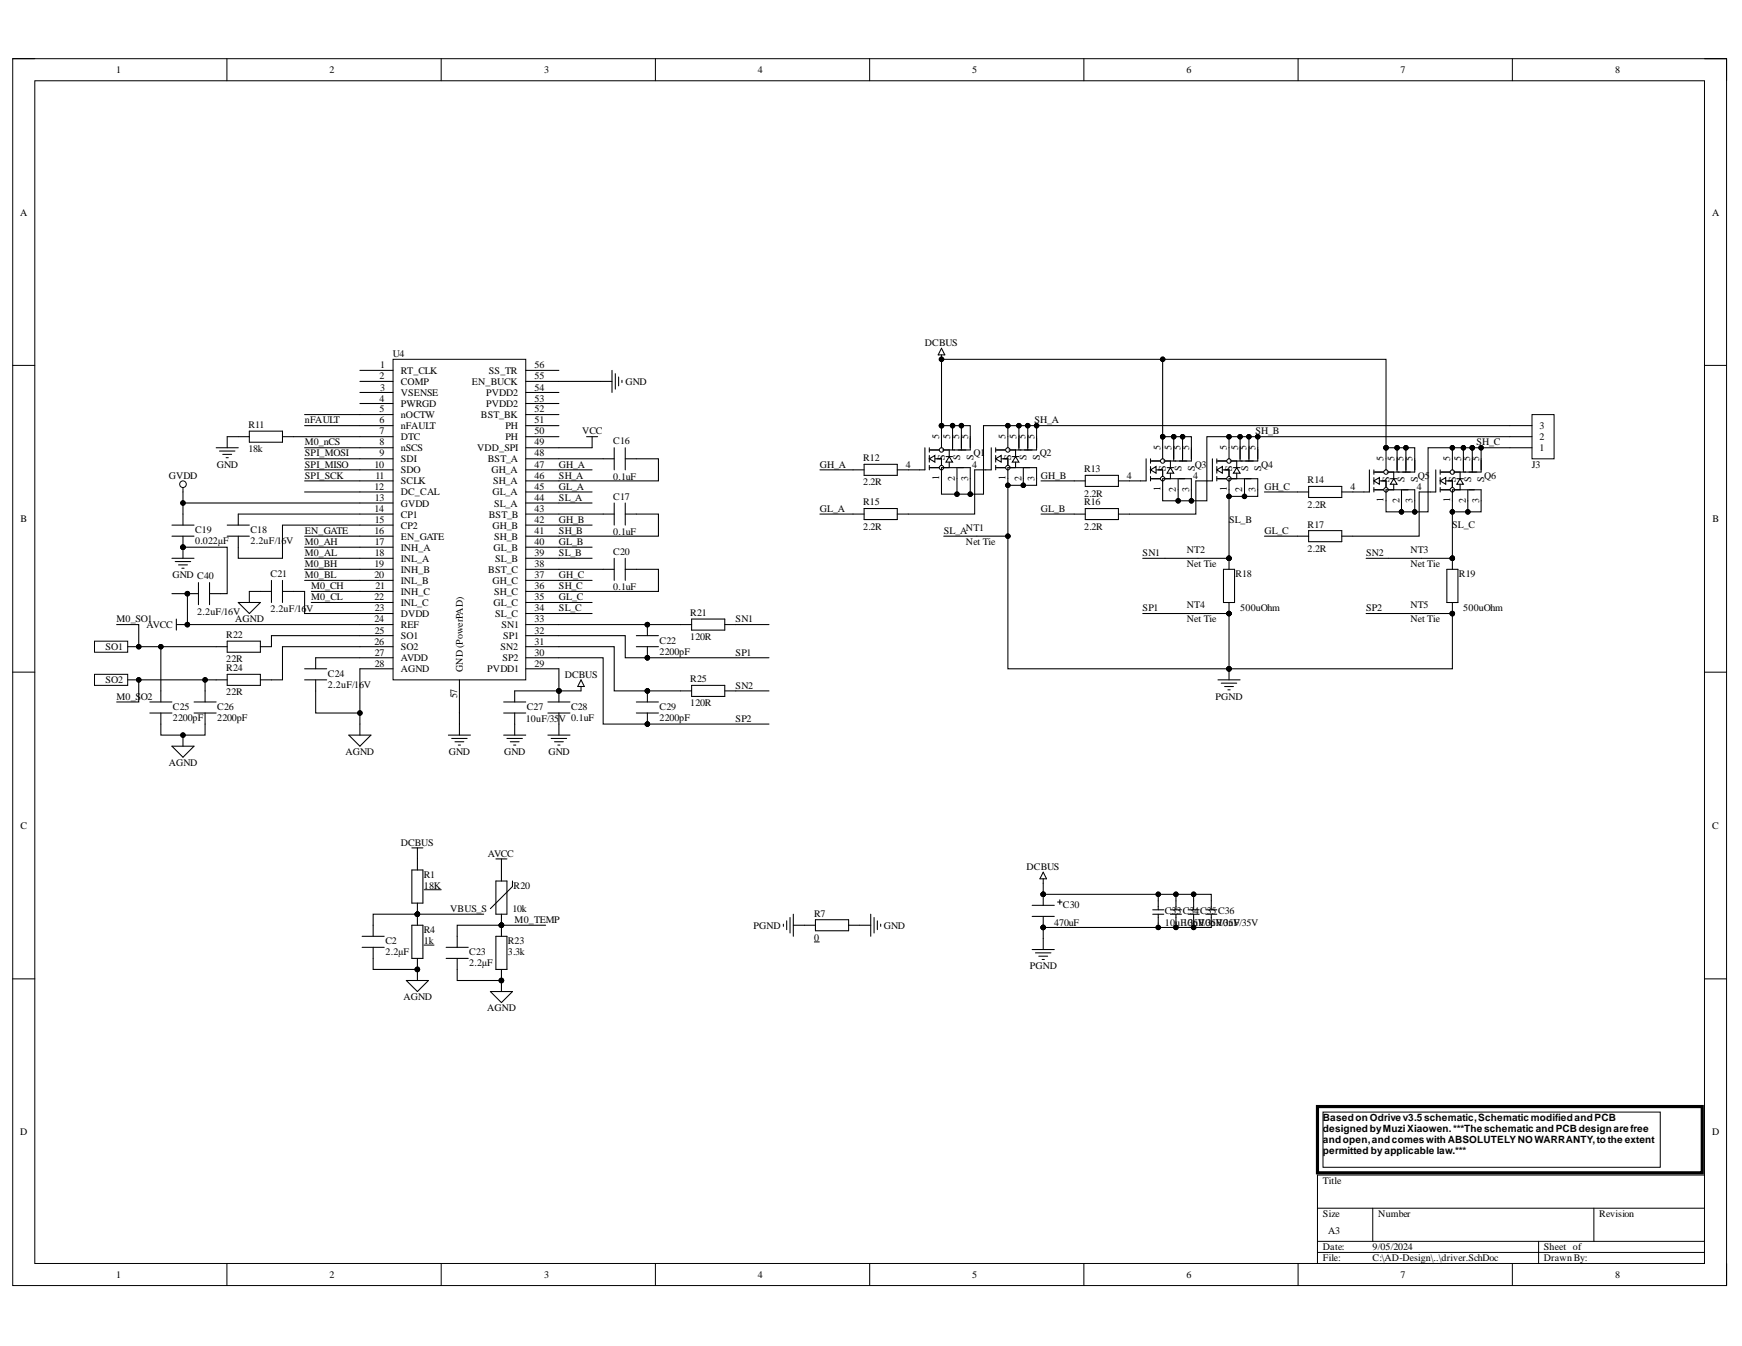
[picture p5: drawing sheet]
<svg xmlns="http://www.w3.org/2000/svg" width="279mm" height="216mm" viewBox="0 0 279 216" stroke-linecap="round" stroke-linejoin="round" font-family="sans-serif">
<defs><g id="words">
<g font-size="1.6">
<text x="18.6" y="11.8">1</text>
<text x="52.9" y="11.8">2</text>
<text x="87.3" y="11.8">3</text>
<text x="121.5" y="11.8">4</text>
<text x="155.9" y="11.8">5</text>
<text x="190.3" y="11.8">6</text>
<text x="224.6" y="11.8">7</text>
<text x="259" y="11.8">8</text>
<text x="3.2" y="34.6">A</text>
<text x="274.6" y="34.6">A</text>
<text x="61" y="59.1">1</text>
<text x="63" y="57.3">U4</text>
<text x="64.3" y="59.9">RT_CLK</text>
<text x="78.4" y="59.9">SS_TR</text>
<text x="85.8" y="59.1">56</text>
<text x="148.3" y="55.5">DCBUS</text>
<text x="60.9" y="60.9">2</text>
<text x="60.9" y="64.4">4</text>
<text x="61" y="62.6">3</text>
<text x="64.3" y="61.7">COMP</text>
<text x="64.3" y="63.5">VSENSE</text>
<text x="64.3" y="65.3">PWRGD</text>
<text x="75.7" y="61.7">EN_BUCK</text>
<text x="78" y="65.3">PVDD2</text>
<text x="78" y="63.5">PVDD2</text>
<text x="85.8" y="64.4">53</text>
<text x="85.8" y="62.6">54</text>
<text x="85.8" y="60.9">55</text>
<text x="100.3" y="61.7">GND</text>
<text x="39.8" y="68.6">R11</text>
<text x="48.9" y="71.4">M0_nCS</text>
<text x="48.9" y="67.9">nFAULT</text>
<text x="60.9" y="66.1">5</text>
<text x="60.9" y="67.9">6</text>
<text x="60.9" y="69.7">7</text>
<text x="60.9" y="71.4">8</text>
<text x="64.3" y="67">nOCTW</text>
<text x="64.3" y="68.8">nFAULT</text>
<text x="64.3" y="70.6">DTC</text>
<text x="77.1" y="67">BST_BK</text>
<text x="81.1" y="70.6">PH</text>
<text x="81.1" y="68.8">PH</text>
<text x="85.8" y="71.4">49</text>
<text x="85.8" y="69.7">50</text>
<text x="85.8" y="67.9">51</text>
<text x="85.8" y="66.1">52</text>
<text x="93.4" y="69.7">VCC</text>
<text x="98.4" y="71.3">C16</text>
<text x="150.6" y="70.4" transform="rotate(-90 150.6 70.4)">5</text>
<text x="152.4" y="70.4" transform="rotate(-90 152.4 70.4)">5</text>
<text x="153.8" y="70.4" transform="rotate(-90 153.8 70.4)">5</text>
<text x="155.3" y="70.4" transform="rotate(-90 155.3 70.4)">5</text>
<text x="161.3" y="70.4" transform="rotate(-90 161.3 70.4)">5</text>
<text x="163.1" y="70.4" transform="rotate(-90 163.1 70.4)">5</text>
<text x="164.5" y="70.4" transform="rotate(-90 164.5 70.4)">5</text>
<text x="165.9" y="70.4" transform="rotate(-90 165.9 70.4)">5</text>
<text x="165.9" y="67.9">SH_A</text>
<text x="201.4" y="69.7">SH_B</text>
<text x="236.8" y="71.4">SH_C</text>
<text x="246.9" y="70.6">2</text>
<text x="246.9" y="68.8">3</text>
<text x="27.1" y="76.8">GVDD</text>
<text x="34.8" y="75">GND</text>
<text x="39.8" y="72.5">18k</text>
<text x="48.9" y="76.8">SPI_SCK</text>
<text x="48.9" y="75">SPI_MISO</text>
<text x="48.9" y="73.2">SPI_MOSI</text>
<text x="60" y="75">10</text>
<text x="60.2" y="76.8">11</text>
<text x="60.9" y="73.2">9</text>
<text x="64.3" y="72.4">nSCS</text>
<text x="64.3" y="74.1">SDI</text>
<text x="64.3" y="75.9">SDO</text>
<text x="64.3" y="77.7">SCLK</text>
<text x="76.5" y="72.4">VDD_SPI</text>
<text x="78.2" y="74.1">BST_A</text>
<text x="78.8" y="75.9">GH_A</text>
<text x="79.1" y="77.7">SH_A</text>
<text x="85.8" y="76.8">46</text>
<text x="85.8" y="75">47</text>
<text x="85.8" y="73.2">48</text>
<text x="89.6" y="75">GH_A</text>
<text x="89.6" y="76.8">SH_A</text>
<text x="98.4" y="76.9">0.1uF</text>
<text x="131.5" y="75">GH_A</text>
<text x="138.4" y="74">R12</text>
<text x="138.4" y="77.9">2.2R</text>
<text x="145.3" y="75">4</text>
<text x="150.6" y="77" transform="rotate(-90 150.6 77)">1</text>
<text x="151.5" y="73.8" transform="rotate(-90 151.5 73.8)">S</text>
<text x="153.2" y="77.2" transform="rotate(-90 153.2 77.2)">2</text>
<text x="154" y="73.8" transform="rotate(-90 154 73.8)">S</text>
<text x="155.3" y="77.1" transform="rotate(-90 155.3 77.1)">3</text>
<text x="155.9" y="75">4</text>
<text x="156.1" y="73.8" transform="rotate(-90 156.1 73.8)">S</text>
<text x="156.1" y="73.2">Q1</text>
<text x="161.3" y="77" transform="rotate(-90 161.3 77)">1</text>
<text x="162.2" y="73.8" transform="rotate(-90 162.2 73.8)">S</text>
<text x="163.8" y="77.2" transform="rotate(-90 163.8 77.2)">2</text>
<text x="164.7" y="73.8" transform="rotate(-90 164.7 73.8)">S</text>
<text x="165.9" y="77.1" transform="rotate(-90 165.9 77.1)">3</text>
<text x="166.8" y="73.8" transform="rotate(-90 166.8 73.8)">S</text>
<text x="166.8" y="73.2">Q2</text>
<text x="166.9" y="76.8">GH_B</text>
<text x="173.9" y="75.8">R13</text>
<text x="180.7" y="76.8">4</text>
<text x="186.1" y="72.2" transform="rotate(-90 186.1 72.2)">5</text>
<text x="187" y="75.5" transform="rotate(-90 187 75.5)">S</text>
<text x="187.9" y="72.2" transform="rotate(-90 187.9 72.2)">5</text>
<text x="189.4" y="72.2" transform="rotate(-90 189.4 72.2)">5</text>
<text x="189.5" y="75.5" transform="rotate(-90 189.5 75.5)">S</text>
<text x="190.7" y="72.2" transform="rotate(-90 190.7 72.2)">5</text>
<text x="191.4" y="76.8">4</text>
<text x="191.6" y="75.5" transform="rotate(-90 191.6 75.5)">S</text>
<text x="191.6" y="75">Q3</text>
<text x="196.8" y="72.2" transform="rotate(-90 196.8 72.2)">5</text>
<text x="197.6" y="75.5" transform="rotate(-90 197.6 75.5)">S</text>
<text x="198.6" y="72.2" transform="rotate(-90 198.6 72.2)">5</text>
<text x="199.9" y="72.2" transform="rotate(-90 199.9 72.2)">5</text>
<text x="200.2" y="75.5" transform="rotate(-90 200.2 75.5)">S</text>
<text x="201.4" y="72.2" transform="rotate(-90 201.4 72.2)">5</text>
<text x="202.3" y="75.5" transform="rotate(-90 202.3 75.5)">S</text>
<text x="202.3" y="75">Q4</text>
<text x="209.7" y="77.5">R14</text>
<text x="221.9" y="74" transform="rotate(-90 221.9 74)">5</text>
<text x="222.8" y="77.3" transform="rotate(-90 222.8 77.3)">S</text>
<text x="223.7" y="74" transform="rotate(-90 223.7 74)">5</text>
<text x="225.1" y="74" transform="rotate(-90 225.1 74)">5</text>
<text x="225.3" y="77.3" transform="rotate(-90 225.3 77.3)">S</text>
<text x="226.6" y="74" transform="rotate(-90 226.6 74)">5</text>
<text x="227.4" y="77.3" transform="rotate(-90 227.4 77.3)">S</text>
<text x="227.4" y="76.8">Q5</text>
<text x="232.6" y="74" transform="rotate(-90 232.6 74)">5</text>
<text x="233.5" y="77.3" transform="rotate(-90 233.5 77.3)">S</text>
<text x="234.3" y="74" transform="rotate(-90 234.3 74)">5</text>
<text x="235.8" y="74" transform="rotate(-90 235.8 74)">5</text>
<text x="236" y="77.3" transform="rotate(-90 236 77.3)">S</text>
<text x="237.2" y="74" transform="rotate(-90 237.2 74)">5</text>
<text x="238.1" y="77.3" transform="rotate(-90 238.1 77.3)">S</text>
<text x="238.1" y="76.8">Q6</text>
<text x="245.7" y="75">J3</text>
<text x="246.9" y="72.4">1</text>
<text x="3.3" y="83.8">B</text>
<text x="60" y="78.5">12</text>
<text x="60" y="82.1">14</text>
<text x="60.1" y="80.3">13</text>
<text x="60.1" y="83.9">15</text>
<text x="64.3" y="79.5">DC_CAL</text>
<text x="64.3" y="81.2">GVDD</text>
<text x="64.3" y="83">CP1</text>
<text x="78.4" y="83">BST_B</text>
<text x="79" y="79.5">GL_A</text>
<text x="79.2" y="81.2">SL_A</text>
<text x="85.8" y="83.9">42</text>
<text x="85.8" y="82.1">43</text>
<text x="85.8" y="80.3">44</text>
<text x="85.8" y="78.5">45</text>
<text x="89.6" y="78.5">GL_A</text>
<text x="89.6" y="80.3">SL_A</text>
<text x="89.6" y="83.9">GH_B</text>
<text x="98.4" y="80.1">C17</text>
<text x="131.5" y="82.1">GL_A</text>
<text x="138.4" y="81.1">R15</text>
<text x="166.9" y="82.1">GL_B</text>
<text x="173.9" y="79.6">2.2R</text>
<text x="173.9" y="81.1">R16</text>
<text x="186.1" y="78.8" transform="rotate(-90 186.1 78.8)">1</text>
<text x="188.6" y="79" transform="rotate(-90 188.6 79)">2</text>
<text x="190.7" y="78.9" transform="rotate(-90 190.7 78.9)">3</text>
<text x="196.8" y="78.8" transform="rotate(-90 196.8 78.8)">1</text>
<text x="197.1" y="83.9">SL_B</text>
<text x="199.2" y="79" transform="rotate(-90 199.2 79)">2</text>
<text x="201.4" y="78.9" transform="rotate(-90 201.4 78.9)">3</text>
<text x="202.8" y="78.5">GH_C</text>
<text x="209.7" y="81.4">2.2R</text>
<text x="216.6" y="78.5">4</text>
<text x="221.9" y="80.6" transform="rotate(-90 221.9 80.6)">1</text>
<text x="224.4" y="80.7" transform="rotate(-90 224.4 80.7)">2</text>
<text x="226.6" y="80.7" transform="rotate(-90 226.6 80.7)">3</text>
<text x="227.2" y="78.5">4</text>
<text x="232.6" y="80.6" transform="rotate(-90 232.6 80.6)">1</text>
<text x="235.1" y="80.7" transform="rotate(-90 235.1 80.7)">2</text>
<text x="237.2" y="80.7" transform="rotate(-90 237.2 80.7)">3</text>
<text x="274.7" y="83.8">B</text>
<text x="31.3" y="85.5">C19</text>
<text x="31.3" y="87.2">0.022µF</text>
<text x="40.2" y="85.5">C18</text>
<text x="40.2" y="87.2">2.2uF/16V</text>
<text x="48.9" y="85.6">EN_GATE</text>
<text x="48.9" y="87.4">M0_AH</text>
<text x="48.9" y="89.2">M0_AL</text>
<text x="60" y="85.6">16</text>
<text x="60.1" y="87.4">17</text>
<text x="60.1" y="89.2">18</text>
<text x="64.3" y="84.8">CP2</text>
<text x="64.3" y="86.6">EN_GATE</text>
<text x="64.3" y="88.3">INH_A</text>
<text x="79" y="84.8">GH_B</text>
<text x="79.2" y="88.3">GL_B</text>
<text x="79.2" y="86.6">SH_B</text>
<text x="85.8" y="89.2">39</text>
<text x="85.8" y="87.4">40</text>
<text x="85.8" y="85.6">41</text>
<text x="89.6" y="85.6">SH_B</text>
<text x="89.6" y="87.4">GL_B</text>
<text x="89.6" y="89.2">SL_B</text>
<text x="98.4" y="85.8">0.1uF</text>
<text x="98.4" y="89">C20</text>
<text x="138.4" y="85">2.2R</text>
<text x="151.4" y="85.6">SL_A</text>
<text x="154.9" y="87.4">Net Tie</text>
<text x="154.9" y="85.1">NT1</text>
<text x="173.9" y="85">2.2R</text>
<text x="183.3" y="89.2">SN1</text>
<text x="190.4" y="88.7">NT2</text>
<text x="202.8" y="85.6">GL_C</text>
<text x="209.7" y="84.6">R17</text>
<text x="209.7" y="88.5">2.2R</text>
<text x="219.1" y="89.2">SN2</text>
<text x="226.2" y="88.7">NT3</text>
<text x="232.9" y="84.6">SL_C</text>
<text x="27.7" y="92.7">GND C40</text>
<text x="43.4" y="92.6">C21</text>
<text x="48.9" y="91">M0_BH</text>
<text x="48.9" y="92.7">M0_BL</text>
<text x="49.9" y="94.5">M0_CH</text>
<text x="60" y="91">19</text>
<text x="60" y="92.7">20</text>
<text x="60.2" y="94.5">21</text>
<text x="64.3" y="90.1">INL_A</text>
<text x="64.3" y="91.9">INH_B</text>
<text x="64.3" y="93.7">INL_B</text>
<text x="64.3" y="95.4">INH_C</text>
<text x="78.3" y="91.9">BST_C</text>
<text x="79" y="93.7">GH_C</text>
<text x="79.2" y="95.4">SH_C</text>
<text x="79.4" y="90.1">SL_B</text>
<text x="85.8" y="94.5">36</text>
<text x="85.8" y="92.7">37</text>
<text x="85.8" y="91">38</text>
<text x="89.6" y="92.7">GH_C</text>
<text x="89.6" y="94.5">SH_C</text>
<text x="98.4" y="94.7">0.1uF</text>
<text x="190.4" y="91">Net Tie</text>
<text x="198.1" y="92.6">R18</text>
<text x="226.2" y="91">Net Tie</text>
<text x="234" y="92.6">R19</text>
<text x="18.7" y="99.8">M0_SO1</text>
<text x="23.5" y="100.7">AVCC</text>
<text x="31.6" y="98.6">2.2uF/16V</text>
<text x="37.7" y="99.8">AGND</text>
<text x="43.4" y="98.2">2.2uF/16</text>
<text x="49.1" y="98.2">V</text>
<text x="49.9" y="96.3">M0_CL</text>
<text x="60" y="96.3">22</text>
<text x="60" y="99.8">24</text>
<text x="60.1" y="98.1">23</text>
<text x="60.1" y="101.6">25</text>
<text x="64.3" y="97.1">INL_C</text>
<text x="64.3" y="98.9">DVDD</text>
<text x="64.3" y="100.7">REF</text>
<text x="79.2" y="97.1">GL_C</text>
<text x="79.4" y="98.9">SL_C</text>
<text x="80.4" y="100.7">SN1</text>
<text x="85.8" y="101.6">32</text>
<text x="85.8" y="99.8">33</text>
<text x="85.8" y="98.1">34</text>
<text x="85.8" y="96.3">35</text>
<text x="89.6" y="96.3">GL_C</text>
<text x="89.6" y="98.1">SL_C</text>
<text x="110.7" y="98.7">R21</text>
<text x="118" y="99.8">SN1</text>
<text x="183.3" y="98.1">SP1</text>
<text x="190.4" y="99.8">Net Tie</text>
<text x="190.4" y="97.6">NT4</text>
<text x="198.9" y="98.1">500uOhm</text>
<text x="219.1" y="98.1">SP2</text>
<text x="226.2" y="99.8">Net Tie</text>
<text x="226.2" y="97.6">NT5</text>
<text x="234.7" y="98.1">500uOhm</text>
<text x="16.9" y="104.2">SO1</text>
<text x="36.3" y="102.3">R22</text>
<text x="36.3" y="106.2">22R</text>
<text x="36.3" y="107.6">R24</text>
<text x="60" y="103.4">26</text>
<text x="60.1" y="105.2">27</text>
<text x="60.1" y="106.9">28</text>
<text x="64.3" y="102.5">SO1</text>
<text x="64.3" y="104.2">SO2</text>
<text x="64.3" y="106">AVDD</text>
<text x="64.3" y="107.8">AGND</text>
<text x="74.3" y="107.8" transform="rotate(-90 74.3 107.8)">GND (PowerPAD)</text>
<text x="78.1" y="107.8">PVDD1</text>
<text x="80.3" y="104.2">SN2</text>
<text x="80.6" y="106">SP2</text>
<text x="80.7" y="102.5">SP1</text>
<text x="85.8" y="106.9">29</text>
<text x="85.8" y="105.2">30</text>
<text x="85.8" y="103.4">31</text>
<text x="105.8" y="103.2">C22</text>
<text x="105.8" y="105">2200pF</text>
<text x="110.7" y="102.6">120R</text>
<text x="118" y="105.2">SP1</text>
<text x="16.9" y="109.6">SO2</text>
<text x="18.7" y="112.3">M0_S</text>
<text x="22.6" y="112.3">O2</text>
<text x="27.7" y="113.9">C25</text>
<text x="34.8" y="113.9">C26</text>
<text x="36.3" y="111.5">22R</text>
<text x="52.6" y="108.6">C24</text>
<text x="52.6" y="110.3">2.2uF/16V</text>
<text x="73.3" y="112" transform="rotate(-90 73.3 112)">57</text>
<text x="84.5" y="113.9">C27</text>
<text x="90.6" y="108.7">DCBUS</text>
<text x="91.6" y="113.9">C28</text>
<text x="105.8" y="113.9">C29</text>
<text x="110.7" y="109.4">R25</text>
<text x="110.7" y="113.3">120R</text>
<text x="118" y="110.5">SN2</text>
<text x="194.9" y="112.3">PGND</text>
<text x="27.7" y="115.7">2200pF</text>
<text x="34.8" y="115.7">2200pF</text>
<text x="84.3" y="115.8">10uF/35V 0.1uF</text>
<text x="105.8" y="115.7">2200pF</text>
<text x="118" y="115.8">SP2</text>
<text x="27.1" y="122.9">AGND</text>
<text x="55.4" y="121.2">AGND</text>
<text x="72" y="121.2">GND</text>
<text x="80.8" y="121.2">GND</text>
<text x="88" y="121.2">GND</text>
<text x="3.3" y="133">C</text>
<text x="64.3" y="135.7">DCBUS</text>
<text x="78.2" y="137.4">AVCC</text>
<text x="274.6" y="133">C</text>
<text x="68" y="140.8">R1</text>
<text x="68" y="142.5">18K</text>
<text x="82.4" y="142.5">R20</text>
<text x="164.7" y="139.6">DCBUS</text>
<text x="68" y="149.6">R4</text>
<text x="72.2" y="146.3">VBUS_S</text>
<text x="82.2" y="146.3">10k</text>
<text x="82.5" y="148">M0_TEMP</text>
<text x="120.9" y="149">PGND</text>
<text x="130.6" y="147">R7</text>
<text x="141.7" y="149">GND</text>
<text x="169.1" y="148.5">470uF</text>
<text x="170.5" y="145.6">C30</text>
<text x="186.8" y="146.7">C33C34C35C36</text>
<text x="186.8" y="148.5">10uF1/035V0uV05V</text>
<text x="191.4" y="148.5">uF1/35F1/3uF/35V</text>
<text x="61.8" y="151.4">C2</text>
<text x="61.8" y="153.2">2.2µF</text>
<text x="68" y="151.4">1k</text>
<text x="75.3" y="153.2">C23</text>
<text x="75.3" y="155">2.2µF</text>
<text x="81.4" y="151.4">R23</text>
<text x="81.4" y="153.2">3.3k</text>
<text x="130.6" y="150.9">0</text>
<text x="165.2" y="155.5">PGND</text>
<text x="64.7" y="160.5">AGND</text>
<text x="78.1" y="162.2">AGND</text>
<text x="212.2" y="179.8">Based on Odrive v3.5 schematic,Schematic modified and PCB</text>
<text x="3.2" y="182.1">D</text>
<text x="212.2" y="181.6">designed byMuziXiaowen.***The schematic and PCB design are free</text>
<text x="212.2" y="183.4">and open,and comes with ABSOLUTELY NOWARRANTY,to the extent</text>
<text x="212.2" y="185.2">permitted by applicable law.***</text>
<text x="274.6" y="182.1">D</text>
<text x="212.2" y="189.9">Title</text>
<text x="212.2" y="195.2">Size</text>
<text x="213" y="197.9">A3</text>
<text x="221.1" y="195.2">Number</text>
<text x="256.5" y="195.2">Revision</text>
<text x="212.2" y="200.5">Date:</text>
<text x="212.2" y="202.3">File:</text>
<text x="220.1" y="200.5">9/05/2024</text>
<text x="220.1" y="202.3">C:\AD-Design\..\driver.SchDoc</text>
<text x="247.6" y="200.5">Sheet of</text>
<text x="247.6" y="202.3">Drawn By:</text>
<text x="18.6" y="204.9">1</text>
<text x="52.9" y="204.9">2</text>
<text x="87.3" y="204.9">3</text>
<text x="121.5" y="204.9">4</text>
<text x="155.9" y="204.9">5</text>
<text x="190.3" y="204.9">6</text>
<text x="224.6" y="204.9">7</text>
<text x="259" y="204.9">8</text>
</g>
</g></defs>
<path d="M2 9.4h274.9v196.8h-274.9z" fill="none" stroke="#000" stroke-width=".16"/>
<path d="M5.6 13h267.8v189.7h-267.8z" fill-rule="evenodd" fill="#fff"/>
<g fill="none" stroke="#000" stroke-width=".16">
<path d="M2 9.4h3.6M5.6 13h267.8v189.7h-267.8zM36.4 9.4v3.6M70.8 9.4v3.6M105.1 9.4v3.6M139.5 9.4v3.6M173.8 9.4v3.6M208.2 9.4v3.6M242.6 9.4v3.6M273.4 9.4h3.5v3.6M2 58.6h3.6M273.4 58.6h3.5"/>
<path d="M2 107.8h3.6M273.4 107.8h3.5M2 157h3.6M68 151.6h1.6M68 142.7h2.8M273.4 157h3.5M211.3 193.8h62.1M211.3 199.1h62.1M220.2 193.8v5.3M246.8 199.1v3.6M255.6 193.8v5.3M273.4 188.5h-62.1v14.2"/>
<path d="M36.4 202.7v3.5M70.8 202.7v3.5M105.1 202.7v3.5M139.5 202.7v3.5M173.8 202.7v3.5M208.2 202.7v3.5M211.3 200.9h62.1M242.6 202.7v3.5M276.9 202.7v3.5"/>
<circle cx="66.9" cy="146.6" r=".36"/>
<circle cx="66.9" cy="155.5" r=".36"/>
</g>
<path d="M66.1 136h1.7M66.1 139.5h1.7v5.4h-1.7zM66.9 136v3.5M58.1 150.2h3.5M58.1 152h3.5M59.8 148.4v1.8M59.8 152v1.7M65.2 157.3h3.5l-1.8 1.7zM66.1 148.4h1.7v5.3h-1.7zM66.9 144.9v3.5M66.9 153.7v3.6" fill="none" stroke="#000" stroke-width=".17"/>
<g fill="#000">
<circle cx="66.9" cy="146.6" r=".36"/>
<circle cx="66.9" cy="155.5" r=".36"/>
</g>
<path d="M63 57.6h21.3v51.5h-21.3z" fill-rule="evenodd" fill="#fff"/>
<g fill="none" stroke="#000" stroke-width=".16">
<path d="M63 57.6h21.3v51.5h-21.3z"/>
<circle cx="30.1" cy="100.2" r=".36"/>
<circle cx="89.6" cy="110.8" r=".35"/>
<circle cx="103.8" cy="116.1" r=".36"/>
<circle cx="103.8" cy="110.8" r=".36"/>
<circle cx="103.8" cy="100.2" r=".36"/>
<circle cx="103.8" cy="105.5" r=".36"/>
</g>
<g fill="none" stroke="#000" stroke-width=".17">
<path d="M57.7 59.4h5.3M84.3 59.4h5.3M34.7 71.8h3.5M35.2 72.3h2.5M35.7 72.9h1.5M36.3 73.4h.3M36.4 70v1.8M38.2 70h1.8M40 69.2h5.3v1.7h-5.3zM45.3 70h1.8M57.7 61.2h5.3M57.7 63h5.3"/>
<path d="M57.7 64.7h5.3M57.7 66.5h5.3M57.7 68.3h5.3M57.7 70h5.3M57.7 71.8h5.3M57.7 73.6h5.3M57.7 75.4h5.3M57.7 77.1h5.3M57.7 78.9h5.3M84.3 61.2h5.3M84.3 63h5.3M84.3 64.7h5.3"/>
<path d="M84.3 66.5h5.3M84.3 68.3h5.3M84.3 70h5.3M84.3 71.8h5.3M84.3 73.6h5.3M84.3 75.4h5.3M84.3 77.1h5.3M84.3 78.9h5.3M94.1 70h1.8M95 70v1.8M96.7 73.6h1.8M98.5 71.8v3.6"/>
<path d="M100.3 73.6h1.8M100.3 71.8v3.6M28.3 99.3v1.8M57.7 80.7h5.3M57.7 82.5h5.3M57.7 84.2h5.3M57.7 86h5.3M57.7 87.8h5.3M57.7 89.5h5.3M57.7 91.3h5.3M57.7 93.1h5.3M57.7 94.9h5.3"/>
<path d="M57.7 96.6h5.3M57.7 98.4h5.3M84.3 80.7h5.3M84.3 82.5h5.3M84.3 84.2h5.3M84.3 86h5.3M84.3 87.8h5.3M84.3 89.5h5.3M84.3 91.3h5.3M84.3 93.1h5.3M84.3 94.9h5.3M84.3 96.6h5.3"/>
<path d="M84.3 98.4h5.3M96.7 82.5h1.8M96.7 91.3h1.8M98.5 80.7v3.5M98.5 89.5v3.6M100.3 82.5h1.8M100.3 91.3h1.8M100.3 80.7v3.5M100.3 89.5v3.6M110.9 99.3h5.3v1.8h-5.3zM28.3 100.2h1.8M57.7 100.2h5.3"/>
<path d="M57.7 102h5.3M57.7 103.7h5.3M57.7 105.5h5.3M57.7 107.3h5.3M73.7 109.1v5.3M84.3 100.2h5.3M84.3 102h5.3M84.3 103.7h5.3M84.3 105.5h5.3M84.3 107.3h5.3M87.9 114.4h3.5M87.9 112.6h3.5"/>
<path d="M87.9 117.9h3.5M88.4 118.4h2.5M88.9 119h1.5M89.5 119.5h.3M89.6 110.8v1.8M89.6 114.4v3.5M93.2 109.1l.5 1h-1zM93.2 110.1v.7M102.1 102h3.5M102.1 103.7h3.5M102.1 114.4h3.5M102.1 112.6h3.5"/>
<path d="M103.8 100.2v1.8M103.8 103.7v1.8M103.8 110.8v1.8M103.8 114.4v1.7M109.2 100.2h1.7M109.2 110.8h1.7M110.9 109.9h5.3v1.8h-5.3zM116.2 100.2h1.8M116.2 110.8h1.8"/>
</g>
<g fill="#000">
<circle cx="30.1" cy="100.2" r=".36"/>
<circle cx="89.6" cy="110.8" r=".35"/>
<circle cx="103.8" cy="116.1" r=".36"/>
<circle cx="103.8" cy="110.8" r=".36"/>
<circle cx="103.8" cy="100.2" r=".36"/>
<circle cx="103.8" cy="105.5" r=".36"/>
</g>
<path d="M15.2 102.8h5.3v1.8h-5.3z" fill-rule="evenodd" fill="#fff"/>
<path d="M15.2 102.8h5.3v1.8h-5.3z" fill="none" stroke="#000" stroke-width=".16"/>
<path d="M15.2 108.2h5.3v1.7h-5.3z" fill-rule="evenodd" fill="#fff"/>
<g fill="none" stroke="#000" stroke-width=".16">
<path d="M15.2 108.2h5.3v1.7h-5.3z"/>
<circle cx="151" cy="57.6" r=".36"/>
<circle cx="29.3" cy="77.7" r=".53"/>
<circle cx="29.3" cy="87.8" r=".35"/>
<circle cx="232.9" cy="89.5" r=".35"/>
<circle cx="232.9" cy="98.4" r=".35"/>
<circle cx="29.3" cy="117.9" r=".35"/>
<circle cx="80.4" cy="148.4" r=".36"/>
<circle cx="80.4" cy="157.3" r=".36"/>
</g>
<g fill="none" stroke="#000" stroke-width=".17">
<path d="M151 55.9l.5 1h-1zM151 56.9v.7M29.3 78.2v.7M136.8 75.4h1.8M138.6 74.5h5.3v1.7h-5.3zM143.9 75.4h1.8M208.1 78.9h1.8M209.9 78h5.3v1.8h-5.3zM215.2 78.9h1.8M27.6 89.5h3.5M28.1 90.1h2.5M28.6 90.6h1.5"/>
<path d="M29.2 91.1h.3M29.3 87.8v1.7M38.2 96.6h3.6l-1.8 1.8zM40 94.9v1.7M41.8 94.9h1.7M43.5 93.1v3.5M45.3 94.9h1.8M45.3 93.1v3.5M136.8 82.5h1.8M138.6 81.6h5.3v1.7h-5.3zM143.9 82.5h1.8M208.1 86h1.8"/>
<path d="M209.9 85.1h5.3v1.8h-5.3zM215.2 86h1.8M222.7 98.4h10.6M222.7 89.6h10.6M232.1 91.3h1.7v5.3h-1.7zM232.9 89.6v1.7M232.9 96.6v1.8M24 112.6h3.6M24 114.4h3.6M25.8 110.8v1.8M25.8 114.4v1.7M27.6 119.7h3.5l-1.8 1.8z"/>
<path d="M29.3 117.9v1.8M31.1 112.6h3.6M31.1 114.4h3.6M32.9 110.8v1.8M32.9 114.4v1.7M34.7 103.7h1.7M34.7 109.1h1.7M36.4 102.8h5.4v1.8h-5.4zM36.4 108.2h5.4v1.7h-5.4zM41.8 103.7h1.7M41.8 109.1h1.7M48.9 109.1h3.5"/>
<path d="M48.9 107.3h3.5M50.6 105.5v1.8M50.6 109.1v1.7M55.9 117.9h3.6l-1.8 1.8zM57.7 116.1v1.8M71.9 117.9h3.6M72.4 118.4h2.5M73 119h1.4M73.5 119.5h.4M73.7 116.1v1.8M80.8 112.6h3.5M80.8 114.4h3.5"/>
<path d="M82.6 110.8v1.8M82.6 114.4v1.7M79.5 137.8h1.8M80.4 137.8v3.5M71.6 152h3.5M71.6 153.7h3.5M73.3 150.2v1.8M73.3 153.7v1.8M78.7 159h3.5l-1.8 1.8zM79.5 150.2h1.8v5.3h-1.8zM79.5 141.3h1.8v5.3h-1.8zM80.4 146.6v3.6"/>
<path d="M80.4 155.5v3.5M82.2 141.3v.9l-3.5 3.5"/>
</g>
<g fill="#000">
<circle cx="151" cy="57.6" r=".36"/>
<circle cx="29.3" cy="87.8" r=".35"/>
<circle cx="232.9" cy="89.5" r=".35"/>
<circle cx="232.9" cy="98.4" r=".35"/>
<circle cx="29.3" cy="117.9" r=".35"/>
<circle cx="80.4" cy="148.4" r=".36"/>
<circle cx="80.4" cy="157.3" r=".36"/>
</g>
<path d="M245.7 66.5h3.6v7.1h-3.6z" fill-rule="evenodd" fill="#fff"/>
<g fill="none" stroke="#000" stroke-width=".16">
<path d="M245.7 66.5h3.6v7.1h-3.6z"/>
<circle cx="197.1" cy="89.5" r=".35"/>
<circle cx="197.1" cy="98.4" r=".35"/>
<circle cx="197.1" cy="107.3" r=".35"/>
<circle cx="167.3" cy="143.4" r=".35"/>
<circle cx="167.3" cy="148.8" r=".36"/>
</g>
<g fill="none" stroke="#000" stroke-width=".17">
<path d="M148.3 71.8v3.6h-.8M149.1 75h1.9M149.1 71.8v.7M149.1 73.1v1M149.1 74.7v.7M149.9 73.6h1.1v1.8M151 71.8v.4h-1.9M172.3 77.1h1.8M174.1 76.2h5.3v1.8h-5.3zM179.4 77.1h1.8M242.2 71.8h3.5M242.2 70h3.5"/>
<path d="M242.2 68.3h3.5M151.4 86h10.6M172.3 82.5h1.8M174.1 81.6h5.3v1.7h-5.3zM179.4 82.5h1.8M186.8 98.4h10.7M186.8 89.6h10.7M196.2 91.3h1.8v5.3h-1.8zM197.1 89.6v1.7M197.1 96.6v1.8M80.8 117.9h3.5M81.3 118.4h2.5"/>
<path d="M81.8 119h1.5M82.4 119.5h.3M82.6 116.1v1.8M195.3 109.1h3.6M195.9 109.6h2.5M196.4 110.1h1.4M196.9 110.6h.4M197.1 107.3v1.8M167.3 139.9l.6 1.1h-1.1zM165.6 152.3h3.5M165.6 145.2h3.5M165.6 147h3.5"/>
<path d="M166.1 152.8h2.5M166.6 153.4h1.4M167.1 153.9h.4M167.3 141v.7M167.3 143.4v1.8M167.3 147v1.8M167.3 150.5v1.8M169.6 144.7h.7M170 144.3v.7"/>
</g>
<g fill="#000">
<circle cx="197.1" cy="89.5" r=".35"/>
<circle cx="197.1" cy="98.4" r=".35"/>
<circle cx="197.1" cy="107.3" r=".35"/>
<circle cx="167.3" cy="143.4" r=".35"/>
<circle cx="167.3" cy="148.8" r=".36"/>
</g>
<path d="M149.1 73.6l.8-.5v1z" fill="#fff"/>
<path d="M149.1 73.6l.8-.5v1z" fill="none" stroke="#000" stroke-width=".17"/>
<path d="M152.2 73.2l.6 .9h-1.1z" fill="#fff"/>
<path d="M151 72.2h1.2v1M151.7 73.2h1.1M152.2 73.2l.6 .9h-1.1zM152.2 74.1v.9h-1.2" fill="none" stroke="#000" stroke-width=".17"/>
<circle cx="151" cy="75" r=".36" fill="#fff"/>
<circle cx="151" cy="75" r=".36" fill="none" stroke="#000" stroke-width=".16"/>
<circle cx="151" cy="72.2" r=".36" fill="#fff"/>
<circle cx="151" cy="72.2" r=".36" fill="none" stroke="#000" stroke-width=".16"/>
<g fill="none" stroke="#000" stroke-width=".17">
<path d="M145.7 75.4h1.8M151 70v1.8M151 76.8v-1.8h4.6v1.8M152.8 70v2.2M153.5 75v1.8M154.2 70v2.2M155.6 70v2.2h-4.4M159 71.8v3.6h-.9M159.7 75h2M159.7 71.8v.7M159.7 73.1v1M159.7 74.7v.7"/>
<path d="M160.6 73.6h1.1v1.8M161.7 71.8v.4h-2"/>
</g>
<path d="M159.7 73.6l.9-.5v1z" fill="#fff"/>
<path d="M159.7 73.6l.9-.5v1z" fill="none" stroke="#000" stroke-width=".17"/>
<path d="M162.9 73.2l.5 .9h-1z" fill="#fff"/>
<path d="M161.7 72.2h1.2v1M162.4 73.2h1M162.9 73.2l.5 .9h-1zM162.9 74.1v.9h-1.2" fill="none" stroke="#000" stroke-width=".17"/>
<circle cx="161.7" cy="75" r=".36" fill="#fff"/>
<circle cx="161.7" cy="75" r=".36" fill="none" stroke="#000" stroke-width=".16"/>
<circle cx="161.7" cy="72.2" r=".35" fill="#fff"/>
<circle cx="161.7" cy="72.2" r=".35" fill="none" stroke="#000" stroke-width=".16"/>
<g fill="none" stroke="#000" stroke-width=".17">
<path d="M156.3 75.4h1.8M161.7 70v1.8M161.7 76.8v-1.8h4.6v1.8M163.4 70v2.2M164.1 75v1.8M164.8 70v2.2M166.3 70v2.2h-4.5M183.8 73.6v3.5h-.9M184.5 76.8h2M184.5 73.6v.7M184.5 74.8v1.1M184.5 76.4v.7"/>
<path d="M185.4 75.4h1.1v1.7M186.5 73.6v.3h-2"/>
</g>
<path d="M184.5 75.4l.9-.6v1.1z" fill="#fff"/>
<path d="M184.5 75.4l.9-.6v1.1z" fill="none" stroke="#000" stroke-width=".17"/>
<path d="M187.7 75l.6 .9h-1.1z" fill="#fff"/>
<path d="M186.5 73.9h1.2v1.1M187.2 75h1.1M187.7 75l.6 .9h-1.1zM187.7 75.9v.9h-1.2" fill="none" stroke="#000" stroke-width=".17"/>
<circle cx="186.5" cy="76.8" r=".35" fill="#fff"/>
<circle cx="186.5" cy="76.8" r=".35" fill="none" stroke="#000" stroke-width=".16"/>
<circle cx="186.5" cy="73.9" r=".35" fill="#fff"/>
<circle cx="186.5" cy="73.9" r=".35" fill="none" stroke="#000" stroke-width=".16"/>
<g fill="none" stroke="#000" stroke-width=".17">
<path d="M181.2 77.1h1.7M186.5 71.8v1.8M186.5 78.6v-1.8h4.6v1.8M188.3 71.8v2.1M189 76.8v1.8M189.7 71.8v2.1M191.1 71.8v2.1h-4.4M194.5 73.6v3.5h-.9M195.2 76.8h1.9M195.2 73.6v.7M195.2 74.8v1.1M195.2 76.4v.7"/>
<path d="M196.1 75.4h1v1.7M197.1 73.6v.3h-1.9"/>
</g>
<path d="M195.2 75.4l.9-.6v1.1z" fill="#fff"/>
<path d="M195.2 75.4l.9-.6v1.1z" fill="none" stroke="#000" stroke-width=".17"/>
<path d="M198.4 75l.5 .9h-1.1z" fill="#fff"/>
<path d="M197.1 73.9h1.3v1.1M197.8 75h1.1M198.4 75l.5 .9h-1.1zM198.4 75.9v.9h-1.3" fill="none" stroke="#000" stroke-width=".17"/>
<circle cx="197.1" cy="76.8" r=".35" fill="#fff"/>
<circle cx="197.1" cy="76.8" r=".35" fill="none" stroke="#000" stroke-width=".16"/>
<circle cx="197.1" cy="73.9" r=".35" fill="#fff"/>
<circle cx="197.1" cy="73.9" r=".35" fill="none" stroke="#000" stroke-width=".16"/>
<g fill="none" stroke="#000" stroke-width=".17">
<path d="M191.8 77.1h1.8M197.1 71.8v1.8M197.1 78.6v-1.8h4.6v1.8M198.9 71.8v2.1M199.6 76.8v1.8M200.3 71.8v2.1M201.7 71.8v2.1h-4.4M219.6 75.4v3.5h-.8M220.4 78.6h1.9M220.4 75.4v.7M220.4 76.6v1.1M220.4 78.2v.7"/>
<path d="M221.2 77.1h1.1v1.8M222.3 75.4v.3h-1.9"/>
</g>
<path d="M220.4 77.1l.8-.5v1.1z" fill="#fff"/>
<path d="M220.4 77.1l.8-.5v1.1z" fill="none" stroke="#000" stroke-width=".17"/>
<path d="M223.5 76.8l.6 .9h-1.1z" fill="#fff"/>
<path d="M222.3 75.7h1.2v1.1M223 76.8h1.1M223.5 76.8l.6 .9h-1.1zM223.5 77.7v.9h-1.2" fill="none" stroke="#000" stroke-width=".17"/>
<circle cx="222.3" cy="78.6" r=".36" fill="#fff"/>
<circle cx="222.3" cy="78.6" r=".36" fill="none" stroke="#000" stroke-width=".16"/>
<circle cx="222.3" cy="75.7" r=".36" fill="#fff"/>
<circle cx="222.3" cy="75.7" r=".36" fill="none" stroke="#000" stroke-width=".16"/>
<g fill="none" stroke="#000" stroke-width=".17">
<path d="M217 78.9h1.8M222.3 73.6v1.8M224.1 73.6v2.1M224.8 78.6v1.7M225.5 73.6v2.1M226.9 73.6v2.1h-4.4M230.3 75.4v3.5h-.9M231 78.6h1.9M231 75.4v.7M231 76.6v1.1M231 78.2v.7M231.9 77.1h1v1.8"/>
<path d="M232.9 75.4v.3h-1.9M222.3 80.3v-1.7h4.6v1.7"/>
</g>
<path d="M231 77.1l.9-.5v1.1z" fill="#fff"/>
<path d="M231 77.1l.9-.5v1.1z" fill="none" stroke="#000" stroke-width=".17"/>
<path d="M234.2 76.8l.5 .9h-1z" fill="#fff"/>
<path d="M232.9 75.7h1.3v1.1M233.7 76.8h1M234.2 76.8l.5 .9h-1zM234.2 77.7v.9h-1.3" fill="none" stroke="#000" stroke-width=".17"/>
<circle cx="232.9" cy="78.6" r=".35" fill="#fff"/>
<circle cx="232.9" cy="78.6" r=".35" fill="none" stroke="#000" stroke-width=".16"/>
<circle cx="232.9" cy="75.7" r=".35" fill="#fff"/>
<g fill="none" stroke="#000" stroke-width=".16">
<path d="M130.6 151.1h.8"/>
<circle cx="232.9" cy="75.7" r=".35"/>
<circle cx="30.1" cy="95.2" r=".36"/>
</g>
<g fill="none" stroke="#000" stroke-width=".17">
<path d="M98.2 59.4v3.6M98.7 59.9v2.5M96.4 61.2h1.8M99.2 60.5v1.4M99.8 61v.4M227.6 78.9h1.8M232.9 73.6v1.8M234.7 73.6v2.1M235.4 78.6v1.7M236.1 73.6v2.1M237.6 73.6v2.1h-4.5M30.1 95.2h1.7"/>
<path d="M31.8 93.4v3.6M33.6 95.2h1.8M33.6 93.4v3.6M232.9 80.3v-1.7h4.7v1.7M125.6 148.2v.4M126.2 147.7v1.4M126.7 147.2v2.4M127.2 148.4h3.6M127.2 146.6v3.6M130.8 147.5h5.3v1.8h-5.3zM136.1 148.4h3.6M139.7 146.6v3.6"/>
<path d="M140.2 147.2v2.4M140.7 147.7v1.4M141.3 148.2v.4M184.9 145.9h1.8M184.9 146.6h1.8M185.8 144.5v1.4M185.8 146.6v1.5M187.7 145.9h1.8M187.7 146.6h1.8M188.6 144.5v1.4M188.6 146.6v1.5M190.6 145.9h1.7"/>
<path d="M190.6 146.6h1.7M191.4 144.5v1.4M191.4 146.6v1.5M193.4 145.9h1.8M193.4 146.6h1.8M194.3 144.5v1.4M194.3 146.6v1.5"/>
</g>
<circle cx="30.1" cy="95.2" r=".36" fill="#000"/>
<path d="M211.3 177.5h61.7v10.6h-61.7z" fill="none" stroke="#000" stroke-width=".51"/>
<path d="M212.2 178.4h54.1v8.8h-54.1z" fill-rule="evenodd" fill="#fff"/>
<g fill="none" stroke="#000" stroke-width=".16">
<path d="M212.2 178.4h54.1v8.8h-54.1z"/>
<circle cx="151" cy="57.6" r=".36"/>
<circle cx="186.5" cy="57.6" r=".35"/>
<circle cx="151" cy="68.3" r=".36"/>
<circle cx="152.8" cy="68.3" r=".36"/>
<circle cx="153.5" cy="79.3" r=".35"/>
<circle cx="154.2" cy="68.3" r=".36"/>
<circle cx="155.6" cy="79.3" r=".35"/>
<circle cx="161.7" cy="77.8" r=".35"/>
<circle cx="161.7" cy="68.3" r=".36"/>
<circle cx="163.4" cy="68.3" r=".36"/>
<circle cx="164.1" cy="77.8" r=".35"/>
<circle cx="164.8" cy="68.3" r=".36"/>
<circle cx="166.3" cy="68.3" r=".36"/>
<circle cx="186.5" cy="70" r=".35"/>
<circle cx="188.3" cy="70" r=".36"/>
<circle cx="189.7" cy="70" r=".35"/>
<circle cx="197.1" cy="70" r=".35"/>
<circle cx="197.1" cy="79.6" r=".35"/>
<circle cx="198.9" cy="70" r=".35"/>
<circle cx="199.6" cy="79.6" r=".35"/>
<circle cx="200.3" cy="70" r=".35"/>
<circle cx="201.7" cy="70" r=".36"/>
<circle cx="222.3" cy="71.8" r=".36"/>
<circle cx="224.1" cy="71.8" r=".36"/>
<circle cx="225.5" cy="71.8" r=".36"/>
<circle cx="232.9" cy="71.8" r=".36"/>
<circle cx="234.7" cy="71.8" r=".36"/>
<circle cx="236.1" cy="71.8" r=".36"/>
<circle cx="237.6" cy="71.8" r=".36"/>
<circle cx="29.3" cy="87.8" r=".35"/>
<circle cx="29.3" cy="80.7" r=".35"/>
<circle cx="30.1" cy="95.2" r=".36"/>
<circle cx="161.7" cy="86" r=".35"/>
<circle cx="189" cy="80.3" r=".35"/>
<circle cx="191.1" cy="80.3" r=".35"/>
<circle cx="197.1" cy="89.5" r=".35"/>
<circle cx="197.1" cy="98.4" r=".35"/>
<circle cx="224.8" cy="82.1" r=".36"/>
<circle cx="226.9" cy="82.1" r=".36"/>
<circle cx="232.9" cy="89.5" r=".35"/>
<circle cx="232.9" cy="98.4" r=".35"/>
<circle cx="232.9" cy="82.1" r=".36"/>
<circle cx="235.4" cy="82.1" r=".36"/>
<circle cx="22.3" cy="109.1" r=".35"/>
<circle cx="22.3" cy="103.7" r=".35"/>
<circle cx="25.8" cy="103.7" r=".35"/>
<circle cx="29.3" cy="117.9" r=".35"/>
<circle cx="30.1" cy="100.2" r=".36"/>
<circle cx="32.9" cy="109.1" r=".35"/>
<circle cx="57.7" cy="114.4" r=".35"/>
<circle cx="89.6" cy="110.8" r=".35"/>
<circle cx="103.8" cy="116.1" r=".36"/>
<circle cx="103.8" cy="110.8" r=".36"/>
<circle cx="103.8" cy="100.2" r=".36"/>
<circle cx="103.8" cy="105.5" r=".36"/>
<circle cx="197.1" cy="107.3" r=".35"/>
<circle cx="66.9" cy="146.6" r=".36"/>
<circle cx="66.9" cy="155.5" r=".36"/>
<circle cx="80.4" cy="148.4" r=".36"/>
<circle cx="80.4" cy="157.3" r=".36"/>
<circle cx="167.3" cy="143.4" r=".35"/>
<circle cx="167.3" cy="148.8" r=".36"/>
<circle cx="185.8" cy="148.8" r=".35"/>
<circle cx="185.8" cy="143.4" r=".35"/>
<circle cx="188.6" cy="148.8" r=".35"/>
<circle cx="188.6" cy="143.4" r=".35"/>
<circle cx="191.4" cy="148.8" r=".36"/>
<circle cx="191.4" cy="143.4" r=".36"/>
</g>
<g fill="#000">
<circle cx="151" cy="57.6" r=".36"/>
<circle cx="186.5" cy="57.6" r=".35"/>
<circle cx="151" cy="68.3" r=".36"/>
<circle cx="152.8" cy="68.3" r=".36"/>
<circle cx="153.5" cy="79.3" r=".35"/>
<circle cx="154.2" cy="68.3" r=".36"/>
<circle cx="155.6" cy="79.3" r=".35"/>
<circle cx="161.7" cy="77.8" r=".35"/>
<circle cx="161.7" cy="68.3" r=".36"/>
<circle cx="163.4" cy="68.3" r=".36"/>
<circle cx="164.1" cy="77.8" r=".35"/>
<circle cx="164.8" cy="68.3" r=".36"/>
<circle cx="166.3" cy="68.3" r=".36"/>
<circle cx="186.5" cy="70" r=".35"/>
<circle cx="188.3" cy="70" r=".36"/>
<circle cx="189.7" cy="70" r=".35"/>
<circle cx="197.1" cy="70" r=".35"/>
<circle cx="197.1" cy="79.6" r=".35"/>
<circle cx="198.9" cy="70" r=".35"/>
<circle cx="199.6" cy="79.6" r=".35"/>
<circle cx="200.3" cy="70" r=".35"/>
<circle cx="201.7" cy="70" r=".36"/>
<circle cx="222.3" cy="71.8" r=".36"/>
<circle cx="224.1" cy="71.8" r=".36"/>
<circle cx="225.5" cy="71.8" r=".36"/>
<circle cx="232.9" cy="71.8" r=".36"/>
<circle cx="234.7" cy="71.8" r=".36"/>
<circle cx="236.1" cy="71.8" r=".36"/>
<circle cx="237.6" cy="71.8" r=".36"/>
<circle cx="29.3" cy="87.8" r=".35"/>
<circle cx="29.3" cy="80.7" r=".35"/>
<circle cx="30.1" cy="95.2" r=".36"/>
<circle cx="161.7" cy="86" r=".35"/>
<circle cx="189" cy="80.3" r=".35"/>
<circle cx="191.1" cy="80.3" r=".35"/>
<circle cx="197.1" cy="89.5" r=".35"/>
<circle cx="197.1" cy="98.4" r=".35"/>
<circle cx="224.8" cy="82.1" r=".36"/>
<circle cx="226.9" cy="82.1" r=".36"/>
<circle cx="232.9" cy="89.5" r=".35"/>
<circle cx="232.9" cy="98.4" r=".35"/>
<circle cx="232.9" cy="82.1" r=".36"/>
<circle cx="235.4" cy="82.1" r=".36"/>
<circle cx="22.3" cy="109.1" r=".35"/>
<circle cx="22.3" cy="103.7" r=".35"/>
<circle cx="25.8" cy="103.7" r=".35"/>
<circle cx="29.3" cy="117.9" r=".35"/>
<circle cx="30.1" cy="100.2" r=".36"/>
<circle cx="32.9" cy="109.1" r=".35"/>
<circle cx="57.7" cy="114.4" r=".35"/>
<circle cx="89.6" cy="110.8" r=".35"/>
<circle cx="103.8" cy="116.1" r=".36"/>
<circle cx="103.8" cy="110.8" r=".36"/>
<circle cx="103.8" cy="100.2" r=".36"/>
<circle cx="103.8" cy="105.5" r=".36"/>
<circle cx="197.1" cy="107.3" r=".35"/>
<circle cx="66.9" cy="146.6" r=".36"/>
<circle cx="66.9" cy="155.5" r=".36"/>
<circle cx="80.4" cy="148.4" r=".36"/>
<circle cx="80.4" cy="157.3" r=".36"/>
<circle cx="167.3" cy="143.4" r=".35"/>
<circle cx="167.3" cy="148.8" r=".36"/>
<circle cx="185.8" cy="148.8" r=".35"/>
<circle cx="185.8" cy="143.4" r=".35"/>
<circle cx="188.6" cy="148.8" r=".35"/>
<circle cx="188.6" cy="143.4" r=".35"/>
<circle cx="191.4" cy="148.8" r=".36"/>
<circle cx="191.4" cy="143.4" r=".36"/>
</g>
<g fill="none" stroke="#000" stroke-width=".17">
<path d="M186.5 57.6h35.8v14.2M29.3 78.9v1.8M36.4 70h1.8M47.1 70h10.6M48.9 73.6h8.8M48.9 71.8h8.8M48.9 78.9h8.8M48.9 75.4h8.8M48.9 77.1h8.8M48.9 68.3h8.8M48.9 66.5h8.8M89.6 73.6h7.1"/>
<path d="M89.6 71.8h5.4M89.6 78.9h5.4M89.6 75.4h5.4M89.6 61.2h6.8M102.1 73.6h3.5v3.5h-16M131.5 75.4h5.3M151 68.3h1.8v1.7M151 76.8v2.5h4.6v-2.5M151 68.3v1.7M151 68.3v-10.7h35.5v12.4M152.8 68.3h1.4v1.7M153.5 76.8v2.5"/>
<path d="M154.2 68.3h1.4v1.7M156.3 75.4v7.1h-10.6M161.7 70v-1.7h1.7v1.7M161.7 68.3h-4v11h-2.1M161.7 76.8v1h4.6v-1M161.7 77.8v29.5h35.4M163.4 68.3h1.4v1.7M164.1 76.8v1M164.8 68.3h77.4M166.3 68.3v1.7M167 77.1h5.3M186.5 70h4.6v1.8"/>
<path d="M186.5 78.6v1.7h4.6v-1.7M186.5 70v1.8M188.3 70v1.8M189 78.6v1.7M189.7 70v1.8M191.8 77.1v5.4h-10.6M197.1 70h-3.5v10.3h-2.5M197.1 78.6v1h4.6v-1M197.1 71.8v-1.8h4.6v1.8M197.1 79.6v10h.4M198.9 70v1.8M199.6 78.6v1"/>
<path d="M200.3 70v1.8M201.7 70h40.5M202.8 78.9h5.3M222.3 71.8h4.6v1.8M222.3 71.8v1.8M224.1 71.8v1.8M225.5 71.8v1.8M227.6 78.9v7.1h-10.6M232.9 71.8h-3.9v10.3h-6.7v-1.8M234.7 71.8h-1.8v1.8M236.1 71.8h1.5v1.8M236.1 71.8h-1.4v1.8"/>
<path d="M236.1 71.8v1.8M237.6 71.8h4.6M27.6 95.2h2.5v5h27.6M27.6 86h3.5M27.6 84.2h3.5M29.3 86v1.8h7.1v7.4h-1M36.4 86h3.6M36.4 84.2h3.6M40 94.9h1.8M47.1 94.9h1.8v3.5h8.8M48.9 86h8.8M48.9 91.3h8.8"/>
<path d="M48.9 87.8h8.8M48.9 89.5h8.8M48.9 93.1h8.8M49.9 94.9h7.8M49.9 96.6h7.8M57.7 84.2h-12.4v5.3h-7.1v-3.5M57.7 80.7h-28.4v3.5M57.7 82.5h-19.5v1.7M89.6 84.2h5.4M89.6 82.5h7.1M89.6 91.3h7.1M89.6 87.8h5.4"/>
<path d="M89.6 89.5h5.4M89.6 93.1h5.4M89.6 96.6h5.4M89.6 98.4h5.4M89.6 80.7h5.4M102.1 82.5h3.5v3.5h-16M102.1 91.3h3.5v3.6h-16M131.5 82.5h5.3M161.7 86h.3M167 82.5h5.3M183.3 89.6h3.5M183.3 98.4h3.5"/>
<path d="M197.5 98.4h-.4v8.9M202.8 86h5.3M219.1 89.6h3.6M219.1 98.4h3.6M224.8 80.3v1.8M226.9 80.3v1.8M232.6 82.1h.3v7.5h.4M232.9 80.3v1.8h2.5M233.3 98.4h-.4v8.9h-35.8M235.4 80.3v1.8h2.2v-1.8M18.7 100.2h3.6v3.5M20.5 109.1h14.2"/>
<path d="M20.5 103.7h14.2M22.3 109.1v3.5h-3.6M25.8 116.1v1.8h7.1v-1.8M25.8 103.7v7.1M32.9 109.1v1.7M50.6 110.8v3.6h7.1M50.6 105.5h7.1M57.7 102h-14.2v1.7M57.7 103.7h-12.4v5.4h-1.8M57.7 107.3v8.8M73.7 114.4v1.7M89.6 100.2h19.6"/>
<path d="M89.6 103.7h8.9v7.1h10.7M89.6 107.3v3.5h-7M89.6 102h10.7v3.5h23M89.6 105.5h7.1v10.6h26.6M89.6 110.8h3.6M118 110.8h5.3M118 100.2h5.3M59.8 153.7v1.8h7.1M73.3 155.5v1.8h7.1M77.6 146.6h-17.8v1.8M87.5 148.4h-14.2v1.8M167.3 143.5h27v1"/>
<path d="M167.3 141.7v1.7M185.8 148.1v.7h-18.5v1.7M185.8 143.5v1M188.6 143.5v1M188.6 148.1v.7M191.4 143.5v1M191.4 148.1v.7M194.3 148.1v.7h-8.5"/>
</g>
<use href="#words"/>
</svg>
